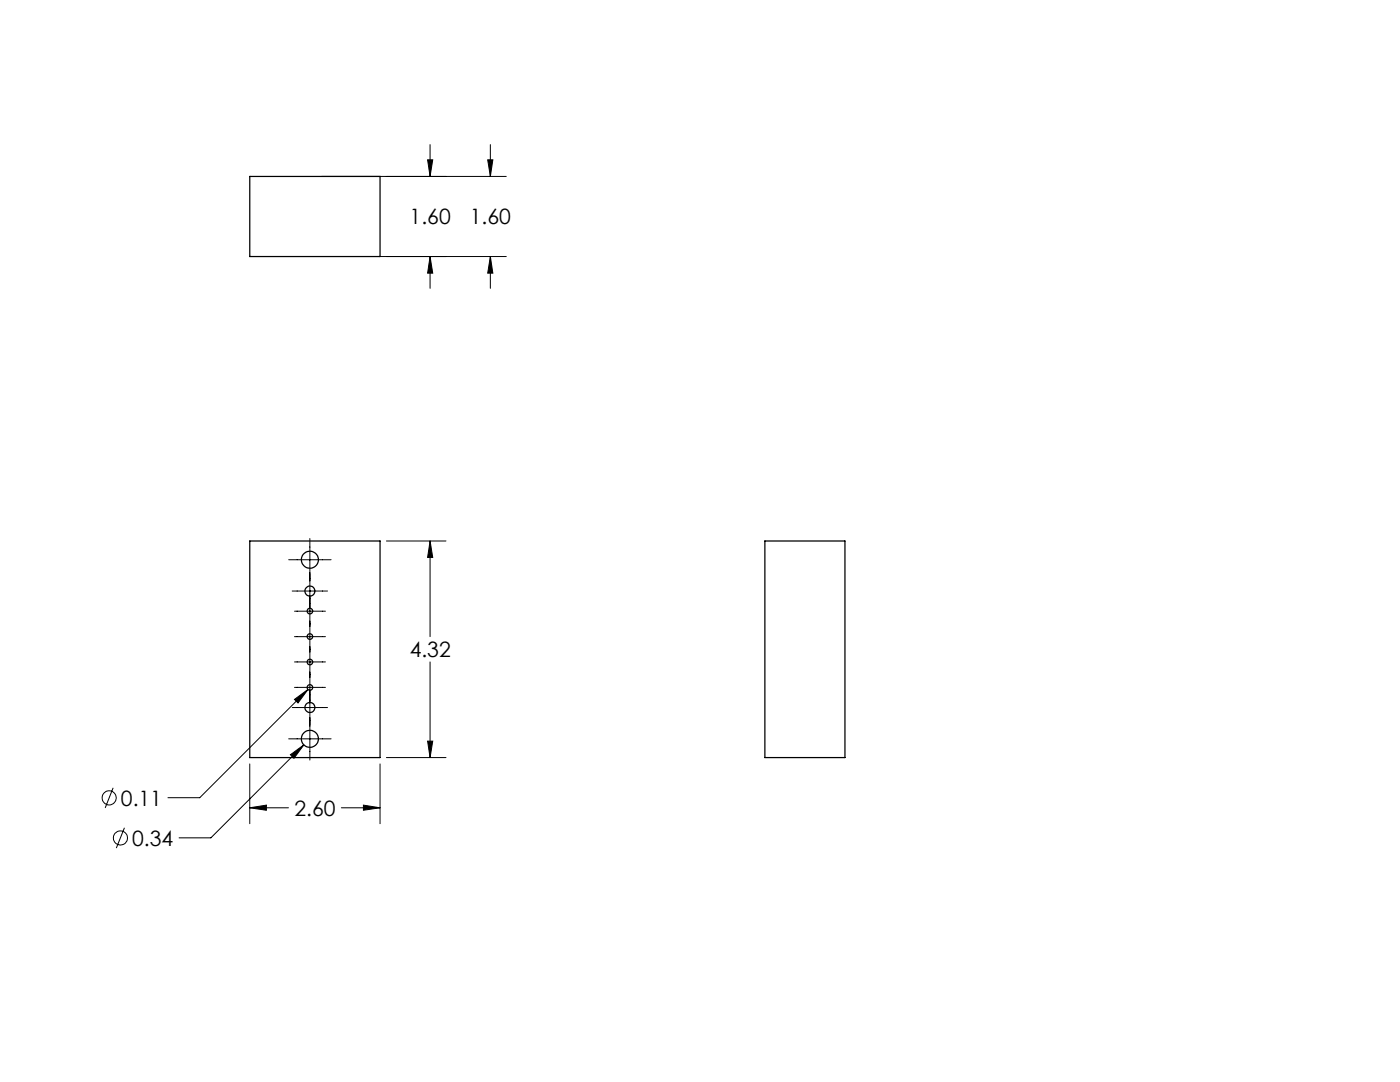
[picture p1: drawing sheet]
<svg xmlns="http://www.w3.org/2000/svg" width="279mm" height="216mm" viewBox="0 0 279 216" stroke-linecap="round" stroke-linejoin="round" font-family="sans-serif">
<defs><g id="words">
<g font-size="4.2">
<text x="81.8" y="44.8">1.60</text>
<text x="93.8" y="44.8">1.60</text>
<text x="81.8" y="131.1">4.32</text>
<text x="24.1" y="160.7">0.11</text>
<text x="58.8" y="162.8">2.60</text>
<text x="26.4" y="168.7">0.34</text>
</g>
</g></defs>
<g fill="none" stroke="#000" stroke-width=".2">
<path d="M64.1 35.2h36.9M85.3 31.9h1.1l-.6 3.3zM85.8 28.9v6.3M97.3 31.9h1.1l-.5 3.3zM97.9 28.9v6.3M64.1 51.2h36.9M85.8 51.2l.6 3.3h-1.1zM85.8 51.2v6.3M97.9 51.2l.5 3.3h-1.1zM97.9 51.2v6.3M57.6 111.7h8.5M58.3 117.9h7.1"/>
<path d="M61.8 107.5v44.2M77.1 108h11.9M85.8 107.9l.6 3.3h-1.1zM85.8 108v19M58.8 139.6l2.7-2-2 2.7zM58.8 137.2h6.1M58.8 122h6.1M58.8 127h6.1M58.8 132.1h6.1M61.5 137.6l-21.6 21.6h-6.4M85.8 132.1v19.1M22.6 157.2l-1.6 4"/>
<path d="M49.8 152.4v12M57.6 147.4h8.5M58 150.6l2.6-2-1.9 2.7zM58.3 141.2h7.1M60.6 148.6l-18.5 18.6h-6.4M75.8 152.4v12M77.1 151.2h11.9M85.3 147.9h1.1l-.6 3.3zM24.8 165.2l-1.6 4M49.8 161.2l3.4-.5v1zM49.8 161.2h7.8M68.1 161.2h7.7"/>
<path d="M72.5 160.7l3.3 .5-3.3 .5z"/>
<circle cx="21.8" cy="159.2" r="1.42"/>
<circle cx="24" cy="167.2" r="1.41"/>
</g>
<path d="M49.8 161.2l3.4-.5v1zM72.5 160.7l3.3 .5-3.3 .5zM85.3 147.9h1.1l-.6 3.3zM85.8 107.9l.6 3.3h-1.1zM58.8 139.6l.7 .7 2-2.7zM58 150.6l.7 .7 1.9-2.7zM97.3 31.9h1.1l-.5 3.3zM97.9 51.2l.5 3.3h-1.1zM85.8 51.2l.6 3.3h-1.1zM85.3 31.9h1.1l-.6 3.3z" fill="#000"/>
<g fill="none" stroke="#000" stroke-width=".25">
<path d="M49.8 35.2h26v16h-26zM49.8 107.9h26v43.3h-26zM152.6 107.9h16v43.3h-16z"/>
<circle cx="61.8" cy="118" r=".99"/>
<circle cx="61.8" cy="111.7" r="1.7"/>
<circle cx="61.8" cy="127" r=".56"/>
<circle cx="61.8" cy="121.9" r=".56"/>
<circle cx="61.8" cy="137.2" r=".56"/>
<circle cx="61.8" cy="132.1" r=".56"/>
<circle cx="61.8" cy="141.2" r=".99"/>
<circle cx="61.8" cy="147.4" r="1.7"/>
</g>
<use href="#words"/>
</svg>
